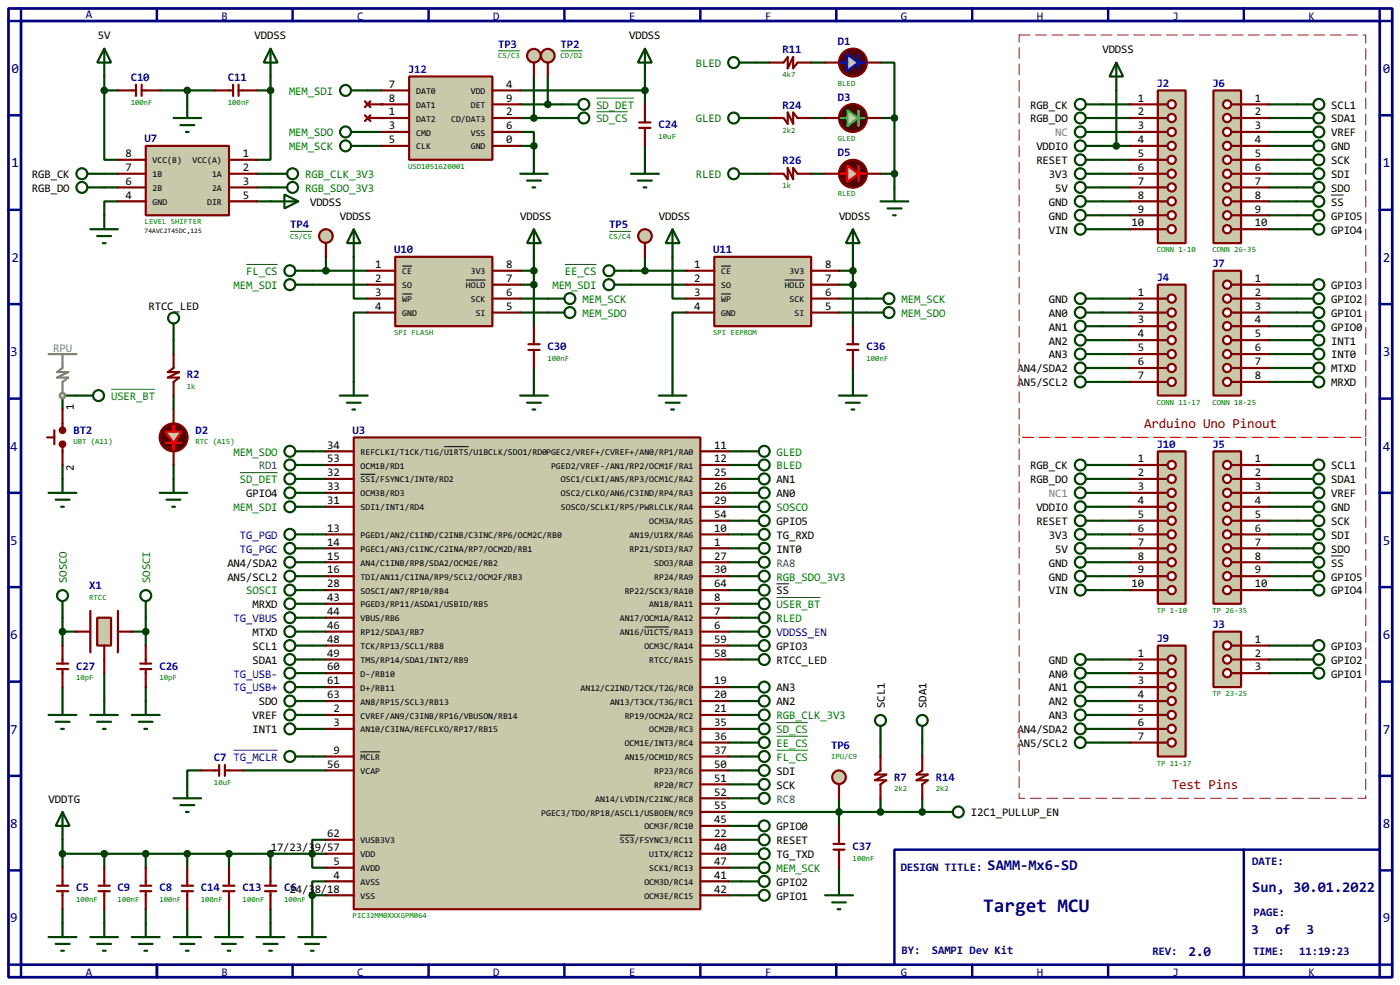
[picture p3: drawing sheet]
<svg xmlns="http://www.w3.org/2000/svg" width="256mm" height="180mm" viewBox="0 0 256 180" stroke-linecap="round" stroke-linejoin="round" font-family="sans-serif">
<defs><g id="words">
<text font-size="4.2" fill="#000080" x="180.1" y="167">Target MCU</text>
<g font-size="3.2" fill="#000080">
<text x="180.9" y="159.3">SAMM-Mx6-SD</text>
<text x="229.4" y="163.2">Sun, 30.01.2022</text>
</g>
<g font-size="3" fill="#000080">
<text x="2.1" y="13.4">0</text>
<text x="253.4" y="13.4">0</text>
<text x="2.1" y="30.7">1</text>
<text x="253.4" y="30.7">1</text>
<text x="2.1" y="47.9">2</text>
<text x="253.4" y="47.9">2</text>
<text x="1.9" y="65.2">3</text>
<text x="253.4" y="65.2">3</text>
<text x="1.9" y="82.5">4</text>
<text x="253.4" y="82.5">4</text>
<text x="1.9" y="99.8">5</text>
<text x="253.4" y="99.8">5</text>
<text x="1.9" y="117">6</text>
<text x="253.4" y="117">6</text>
<text x="1.9" y="134.3">7</text>
<text x="253.4" y="134.3">7</text>
<text x="1.9" y="151.6">8</text>
<text x="253.4" y="151.6">8</text>
<text x="1.9" y="168.8">9</text>
<text x="229.2" y="170.9">3</text>
<text x="233.7" y="170.9">of</text>
<text x="239.4" y="170.9">3</text>
<text x="253.4" y="168.8">9</text>
<text x="217.8" y="174.9">2.0</text>
</g>
<g font-size="3" fill="#800000">
<text x="209.6" y="78.4">Arduino Uno Pinout</text>
<text x="214.7" y="144.5">Test Pins</text>
</g>
<g font-size="2.5" fill="#000080">
<text x="15.7" y="3.4">A</text>
<text x="40.6" y="3.6">B</text>
<text x="65.5" y="3.6">C</text>
<text x="90.4" y="3.6">D</text>
<text x="115.3" y="3.6">E</text>
<text x="140.2" y="3.6">F</text>
<text x="165.1" y="3.6">G</text>
<text x="190" y="3.6">H</text>
<text x="214.8" y="3.6">J</text>
<text x="239.7" y="3.6">K</text>
<text x="165" y="159.4">DESIGN TITLE:</text>
<text x="229.4" y="158.3">DATE:</text>
<text x="229.7" y="167.7">PAGE:</text>
<text x="15.7" y="178.7">A</text>
<text x="40.6" y="178.7">B</text>
<text x="65.5" y="178.7">C</text>
<text x="90.4" y="178.7">D</text>
<text x="115.3" y="178.7">E</text>
<text x="140.2" y="178.7">F</text>
<text x="165.1" y="178.7">G</text>
<text x="165.2" y="174.6">BY:</text>
<text x="170.7" y="174.6">SAMPI Dev Kit</text>
<text x="190" y="178.7">H</text>
<text x="211.1" y="174.8">REV:</text>
<text x="214.8" y="178.7">J</text>
<text x="229.6" y="174.8">TIME:</text>
<text x="238" y="174.8">11:19:23</text>
<text x="239.7" y="178.7">K</text>
</g>
<g font-size="2.5">
<text x="18" y="7.2">5V</text>
<text x="46.7" y="7.2">VDDSS</text>
<text x="115.3" y="7.2">VDDSS</text>
<text x="202" y="9.7">VDDSS</text>
<text x="71.3" y="16.1">7</text>
<text x="92.8" y="16.1">4</text>
<text x="71.3" y="21.1">1</text>
<text x="71.3" y="23.6">3</text>
<text x="71.3" y="18.6">8</text>
<text x="92.8" y="18.6">9</text>
<text x="92.8" y="21.1">2</text>
<text x="92.8" y="23.6">6</text>
<text x="188.7" y="22.4">RGB_DO</text>
<text x="188.7" y="19.9">RGB_CK</text>
<text x="208.5" y="18.6">1</text>
<text x="208.5" y="21.1">2</text>
<text x="208.5" y="23.6">3</text>
<text x="229.9" y="18.6">1</text>
<text x="229.9" y="21.1">2</text>
<text x="229.9" y="23.6">3</text>
<text x="243.9" y="22.4">SDA1</text>
<text x="243.9" y="19.9">SCL1</text>
<text x="23" y="28.8">8</text>
<text x="44.5" y="28.8">1</text>
<text x="71.3" y="26.2">5</text>
<text x="92.8" y="26.2">0</text>
<text x="189.9" y="27.5">VDDIO</text>
<text x="208.5" y="26.2">4</text>
<text x="208.5" y="28.8">5</text>
<text x="229.9" y="26.2">4</text>
<text x="229.9" y="28.8">5</text>
<text x="243.9" y="25">VREF</text>
<text x="243.9" y="27.5">GND</text>
<text x="5.9" y="35.1">RGB_DO</text>
<text x="5.9" y="32.6">RGB_CK</text>
<text x="23" y="33.8">6</text>
<text x="23" y="31.3">7</text>
<text x="44.5" y="31.3">2</text>
<text x="44.5" y="33.8">3</text>
<text x="189.9" y="30">RESET</text>
<text x="192.2" y="32.6">3V3</text>
<text x="193.3" y="35.1">5V</text>
<text x="208.5" y="31.3">6</text>
<text x="208.5" y="33.8">7</text>
<text x="229.9" y="31.3">6</text>
<text x="229.9" y="33.8">7</text>
<text x="243.9" y="30">SCK</text>
<text x="243.9" y="32.6">SDI</text>
<text x="243.9" y="35.1">SDO</text>
<text x="23" y="36.3">4</text>
<text x="44.5" y="36.3">5</text>
<text x="56.8" y="37.7">VDDSS</text>
<text x="62.3" y="40.2">VDDSS</text>
<text x="95.3" y="40.2">VDDSS</text>
<text x="120.7" y="40.2">VDDSS</text>
<text x="153.7" y="40.2">VDDSS</text>
<text x="192.2" y="37.7">GND</text>
<text x="192.2" y="40.2">GND</text>
<text x="207.3" y="41.5">10</text>
<text x="208.5" y="36.3">8</text>
<text x="208.5" y="38.9">9</text>
<text x="229.9" y="36.3">8</text>
<text x="229.9" y="38.9">9</text>
<text x="229.9" y="41.5">10</text>
<text x="243.9" y="40.2">GPIO5</text>
<text x="243.9" y="37.7">SS</text>
<text x="192.2" y="42.7">VIN</text>
<text x="243.9" y="42.7">GPIO4</text>
<text x="68.8" y="49">1</text>
<text x="68.8" y="51.6">2</text>
<text x="92.8" y="49">8</text>
<text x="92.8" y="51.6">7</text>
<text x="127.2" y="49">1</text>
<text x="127.2" y="51.6">2</text>
<text x="151.2" y="49">8</text>
<text x="151.2" y="51.6">7</text>
<text x="229.9" y="51.6">1</text>
<text x="243.9" y="52.9">GPIO3</text>
<text x="27.2" y="56.7">RTCC_LED</text>
<text x="68.8" y="54.2">3</text>
<text x="68.8" y="56.7">4</text>
<text x="92.8" y="54.2">6</text>
<text x="92.8" y="56.7">5</text>
<text x="127.2" y="54.2">3</text>
<text x="127.2" y="56.7">4</text>
<text x="151.2" y="54.2">6</text>
<text x="151.2" y="56.7">5</text>
<text x="192.2" y="58">AN0</text>
<text x="192.2" y="55.4">GND</text>
<text x="208.5" y="54.2">1</text>
<text x="208.5" y="56.7">2</text>
<text x="208.5" y="59.2">3</text>
<text x="229.9" y="54.2">2</text>
<text x="229.9" y="56.7">3</text>
<text x="229.9" y="59.2">4</text>
<text x="243.9" y="55.4">GPIO2</text>
<text x="243.9" y="58">GPIO1</text>
<text x="192.2" y="60.5">AN1</text>
<text x="192.2" y="63.1">AN2</text>
<text x="192.2" y="65.6">AN3</text>
<text x="208.5" y="61.7">4</text>
<text x="208.5" y="64.3">5</text>
<text x="229.9" y="61.7">5</text>
<text x="229.9" y="64.3">6</text>
<text x="243.9" y="60.5">GPIO0</text>
<text x="243.9" y="63.1">INT1</text>
<text x="243.9" y="65.6">INT0</text>
<text x="186.4" y="68.1">AN4/SDA2</text>
<text x="186.4" y="70.7">AN5/SCL2</text>
<text x="208.5" y="66.9">6</text>
<text x="208.5" y="69.4">7</text>
<text x="229.9" y="66.9">7</text>
<text x="229.9" y="69.4">8</text>
<text x="243.9" y="68.1">MTXD</text>
<text x="243.9" y="70.7">MRXD</text>
<text x="13.5" y="75" transform="rotate(-90 13.5 75)">1</text>
<text x="60" y="82.1">34</text>
<text x="130.9" y="82.1">11</text>
<text x="13.5" y="86.3" transform="rotate(-90 13.5 86.3)">2</text>
<text x="60" y="87.1">32</text>
<text x="60" y="89.7">33</text>
<text x="60" y="84.6">53</text>
<text x="130.9" y="84.6">12</text>
<text x="130.9" y="87.1">25</text>
<text x="130.9" y="89.7">26</text>
<text x="142.3" y="88.5">AN1</text>
<text x="188.7" y="88.5">RGB_DO</text>
<text x="188.7" y="85.9">RGB_CK</text>
<text x="208.5" y="84.6">1</text>
<text x="208.5" y="87.1">2</text>
<text x="208.5" y="89.7">3</text>
<text x="229.9" y="84.6">1</text>
<text x="229.9" y="87.1">2</text>
<text x="229.9" y="89.7">3</text>
<text x="243.9" y="88.5">SDA1</text>
<text x="243.9" y="85.9">SCL1</text>
<text x="45.1" y="91">GPIO4</text>
<text x="60" y="92.3">31</text>
<text x="130.9" y="92.3">29</text>
<text x="130.9" y="94.8">54</text>
<text x="142.3" y="91">AN0</text>
<text x="189.9" y="93.6">VDDIO</text>
<text x="208.5" y="92.3">4</text>
<text x="208.5" y="94.8">5</text>
<text x="229.9" y="92.3">4</text>
<text x="229.9" y="94.8">5</text>
<text x="243.9" y="91">VREF</text>
<text x="243.9" y="93.6">GND</text>
<text x="60" y="97.3">13</text>
<text x="60" y="99.9">14</text>
<text x="130.9" y="99.9">1</text>
<text x="130.9" y="97.3">10</text>
<text x="142.3" y="101.2">INT0</text>
<text x="142.3" y="96.1">GPIO5</text>
<text x="142.3" y="98.6">TG_RXD</text>
<text x="189.9" y="96.1">RESET</text>
<text x="192.2" y="98.6">3V3</text>
<text x="193.3" y="101.2">5V</text>
<text x="208.5" y="97.3">6</text>
<text x="208.5" y="99.9">7</text>
<text x="229.9" y="97.3">6</text>
<text x="229.9" y="99.9">7</text>
<text x="243.9" y="96.1">SCK</text>
<text x="243.9" y="98.6">SDI</text>
<text x="243.9" y="101.2">SDO</text>
<text x="41.7" y="103.7">AN4/SDA2</text>
<text x="41.7" y="106.3">AN5/SCL2</text>
<text x="60" y="102.4">15</text>
<text x="60" y="105">16</text>
<text x="60" y="107.5">28</text>
<text x="130.9" y="102.4">27</text>
<text x="130.9" y="105">30</text>
<text x="130.9" y="107.5">64</text>
<text x="192.2" y="103.7">GND</text>
<text x="192.2" y="106.3">GND</text>
<text x="207.3" y="107.5">10</text>
<text x="208.5" y="102.4">8</text>
<text x="208.5" y="105">9</text>
<text x="229.9" y="102.4">8</text>
<text x="229.9" y="105">9</text>
<text x="229.9" y="107.5">10</text>
<text x="243.9" y="103.7">SS</text>
<text x="243.9" y="106.3">GPIO5</text>
<text x="46.3" y="111.3">MRXD</text>
<text x="60" y="110">43</text>
<text x="60" y="112.6">44</text>
<text x="130.9" y="112.6">7</text>
<text x="130.9" y="110">8</text>
<text x="142.3" y="108.8">SS</text>
<text x="192.2" y="108.8">VIN</text>
<text x="243.9" y="108.8">GPIO4</text>
<text x="46.3" y="116.4">MTXD</text>
<text x="46.3" y="119">SCL1</text>
<text x="60" y="115.1">46</text>
<text x="60" y="117.7">48</text>
<text x="130.9" y="115.1">6</text>
<text x="130.9" y="117.7">59</text>
<text x="142.3" y="119">GPIO3</text>
<text x="229.9" y="117.7">1</text>
<text x="243.9" y="119">GPIO3</text>
<text x="46.3" y="121.5">SDA1</text>
<text x="60" y="120.2">49</text>
<text x="60" y="122.7">60</text>
<text x="60" y="125.3">61</text>
<text x="130.9" y="125.3">19</text>
<text x="130.9" y="120.2">58</text>
<text x="142.3" y="121.5">RTCC_LED</text>
<text x="192.2" y="124">AN0</text>
<text x="192.2" y="121.5">GND</text>
<text x="208.5" y="120.2">1</text>
<text x="208.5" y="122.7">2</text>
<text x="208.5" y="125.3">3</text>
<text x="229.9" y="120.2">2</text>
<text x="229.9" y="122.7">3</text>
<text x="243.9" y="121.5">GPIO2</text>
<text x="243.9" y="124">GPIO1</text>
<text x="46.3" y="131.7">VREF</text>
<text x="47.4" y="129.1">SDO</text>
<text x="60" y="127.8">63</text>
<text x="61.1" y="130.4">2</text>
<text x="130.9" y="127.8">20</text>
<text x="130.9" y="130.4">21</text>
<text x="142.3" y="129.1">AN2</text>
<text x="142.3" y="126.6">AN3</text>
<text x="162.1" y="129.5" transform="rotate(-90 162.1 129.5)">SCL1</text>
<text x="169.8" y="129.6" transform="rotate(-90 169.8 129.6)">SDA1</text>
<text x="192.2" y="126.6">AN1</text>
<text x="192.2" y="129.1">AN2</text>
<text x="192.2" y="131.7">AN3</text>
<text x="208.5" y="127.8">4</text>
<text x="208.5" y="130.4">5</text>
<text x="46.3" y="134.2">INT1</text>
<text x="61.1" y="132.9">3</text>
<text x="61.1" y="138">9</text>
<text x="130.9" y="132.9">35</text>
<text x="130.9" y="135.4">36</text>
<text x="130.9" y="138">37</text>
<text x="186.4" y="134.2">AN4/SDA2</text>
<text x="186.4" y="136.7">AN5/SCL2</text>
<text x="208.5" y="132.9">6</text>
<text x="208.5" y="135.4">7</text>
<text x="60" y="140.5">56</text>
<text x="130.9" y="140.5">50</text>
<text x="130.9" y="143.1">51</text>
<text x="142.3" y="141.8">SDI</text>
<text x="8.9" y="146.9">VDDTG</text>
<text x="130.9" y="145.6">52</text>
<text x="130.9" y="148.1">55</text>
<text x="142.3" y="144.4">SCK</text>
<text x="177.9" y="149.4">I2C1_PULLUP_EN</text>
<text x="49.6" y="155.8">17/23/3</text>
<text x="57.7" y="155.8">9/57</text>
<text x="60" y="153.2">62</text>
<text x="130.9" y="153.2">22</text>
<text x="130.9" y="155.8">40</text>
<text x="130.9" y="150.7">45</text>
<text x="142.3" y="154.5">RESET</text>
<text x="142.3" y="152">GPIO0</text>
<text x="61.1" y="160.8">4</text>
<text x="61.1" y="158.3">5</text>
<text x="130.9" y="160.8">41</text>
<text x="130.9" y="158.3">47</text>
<text x="142.3" y="157.1">TG_TXD</text>
<text x="57.7" y="163.4">8/18</text>
<text x="130.9" y="163.4">42</text>
<text x="142.3" y="162.1">GPIO2</text>
<text x="142.3" y="164.7">GPIO1</text>
</g>
<g font-size="2.5" fill="#0000c0">
<text x="91.3" y="8.8">TP3</text>
<text x="102.7" y="8.8">TP2</text>
<text x="143.4" y="9.7">R11</text>
<text x="153.5" y="8.2">D1</text>
<text x="24" y="14.8">C10</text>
<text x="41.8" y="14.8">C11</text>
<text x="74.8" y="13.3">J12</text>
<text x="211.9" y="15.9">J2</text>
<text x="222.1" y="15.9">J6</text>
<text x="120.7" y="23.5">C24</text>
<text x="143.4" y="19.9">R24</text>
<text x="153.5" y="18.4">D3</text>
<text x="26.5" y="26">U7</text>
<text x="153.5" y="28.6">D5</text>
<text x="143.4" y="30">R26</text>
<text x="53.2" y="41.8">TP4</text>
<text x="111.6" y="41.8">TP5</text>
<text x="72.2" y="46.3">U10</text>
<text x="130.7" y="46.3">U11</text>
<text x="211.9" y="51.4">J4</text>
<text x="222.1" y="48.9">J7</text>
<text x="100.3" y="64.1">C30</text>
<text x="158.8" y="64.1">C36</text>
<text x="34.3" y="69.2">R2</text>
<text x="13.5" y="79.4">BT2</text>
<text x="35.8" y="79.4">D2</text>
<text x="64.6" y="79.4">U3</text>
<text x="211.9" y="81.9">J10</text>
<text x="222.1" y="81.9">J5</text>
<text x="44" y="101.2">TG_PGC</text>
<text x="44" y="98.6">TG_PGD</text>
<text x="16.4" y="107.8">X1</text>
<text x="42.8" y="113.9">TG_VBUS</text>
<text x="142.3" y="116.4">VDDSS_EN</text>
<text x="211.9" y="117.5">J9</text>
<text x="222.1" y="114.9">J3</text>
<text x="14" y="122.6">C27</text>
<text x="29.2" y="122.6">C26</text>
<text x="42.8" y="124">TG_USB-</text>
<text x="42.8" y="126.6">TG_USB+</text>
<text x="152.3" y="137">TP6</text>
<text x="39.2" y="139.3">C7 TG_MCLR</text>
<text x="163.8" y="142.9">R7</text>
<text x="171.5" y="142.9">R14</text>
<text x="156.2" y="155.6">C37</text>
<text x="14" y="163.2">C5</text>
<text x="21.6" y="163.2">C9</text>
<text x="29.2" y="163.2">C8</text>
<text x="36.8" y="163.2">C14</text>
<text x="44.5" y="163.2">C13</text>
<text x="52.1" y="163.2">C264/3</text>
</g>
<g font-size="2.5" fill="#008000">
<text x="53" y="17.3">MEM_SDI</text>
<text x="127.5" y="12.3">BLED</text>
<text x="109.3" y="22.4">SD_CS</text>
<text x="109.3" y="19.9">SD_DET</text>
<text x="127.5" y="22.4">GLED</text>
<text x="53" y="27.5">MEM_SCK</text>
<text x="53" y="25">MEM_SDO</text>
<text x="55.9" y="32.6">RGB_CLK_3V3</text>
<text x="55.9" y="35.1">RGB_SDO_3V3</text>
<text x="127.5" y="32.6">RLED</text>
<text x="42.8" y="52.9">MEM_SDI</text>
<text x="45.1" y="50.4">FL_CS</text>
<text x="101.2" y="52.9">MEM_SDI</text>
<text x="103.5" y="50.4">EE_CS</text>
<text x="106.7" y="55.4">MEM_SCK</text>
<text x="106.7" y="58">MEM_SDO</text>
<text x="165.2" y="55.4">MEM_SCK</text>
<text x="165.2" y="58">MEM_SDO</text>
<text x="20.4" y="73.2">USER_BT</text>
<text x="42.8" y="83.4">MEM_SDO</text>
<text x="142.3" y="83.4">GLED</text>
<text x="44" y="88.5">SD_DET</text>
<text x="142.3" y="85.9">BLED</text>
<text x="42.8" y="93.6">MEM_SDI</text>
<text x="142.3" y="93.6">SOSCO</text>
<text x="12.2" y="106.7" transform="rotate(-90 12.2 106.7)">SOSCO</text>
<text x="27.5" y="106.7" transform="rotate(-90 27.5 106.7)">SOSCI</text>
<text x="142.3" y="106.3">RGB_SDO_3V3</text>
<text x="45.1" y="108.8">SOSCI</text>
<text x="142.3" y="111.3">USER_BT</text>
<text x="142.3" y="113.9">RLED</text>
<text x="142.3" y="131.7">RGB_CLK_3V3</text>
<text x="142.3" y="134.2">SD_CS</text>
<text x="142.3" y="136.7">EE_CS</text>
<text x="142.3" y="139.3">FL_CS</text>
<text x="142.3" y="159.6">MEM_SCK</text>
</g>
<g font-size="2.5" fill="#808080">
<text x="193.3" y="25">NC</text>
<text x="9.8" y="64.4">RPU</text>
<text x="192.2" y="91">NC1</text>
</g>
<g font-size="2.5" fill="#008080">
<text x="47.4" y="85.9">RD1</text>
<text x="142.3" y="103.7">RA8</text>
<text x="142.3" y="146.9">RC8</text>
</g>
<g font-size="1.9">
<text x="76.3" y="17.2">DAT0</text>
<text x="86.3" y="17.2">VDD</text>
<text x="76.3" y="22.2">DAT2</text>
<text x="76.3" y="19.8">DAT1</text>
<text x="82.7" y="22.2">CD/DAT3</text>
<text x="86.3" y="19.8">DET</text>
<text x="28" y="29.9">VCC(B)</text>
<text x="35.3" y="29.9">VCC(A)</text>
<text x="76.3" y="24.8">CMD</text>
<text x="76.3" y="27.3">CLK</text>
<text x="86.3" y="27.3">GND</text>
<text x="86.3" y="24.8">VSS</text>
<text x="28" y="34.9">2B</text>
<text x="28" y="32.5">1B</text>
<text x="38.9" y="32.5">1A</text>
<text x="38.9" y="34.9">2A</text>
<text x="28" y="37.5">GND</text>
<text x="38" y="37.5">DIR</text>
<text x="73.7" y="50.2">CE</text>
<text x="73.7" y="52.8">SO</text>
<text x="85.4" y="52.8">HOLD</text>
<text x="86.3" y="50.2">3V3</text>
<text x="132.1" y="50.2">CE</text>
<text x="132.1" y="52.8">SO</text>
<text x="143.8" y="52.8">HOLD</text>
<text x="144.7" y="50.2">3V3</text>
<text x="73.7" y="55.3">WP</text>
<text x="73.7" y="57.9">GND</text>
<text x="86.3" y="55.3">SCK</text>
<text x="87.2" y="57.9">SI</text>
<text x="132.1" y="55.3">WP</text>
<text x="132.1" y="57.9">GND</text>
<text x="144.7" y="55.3">SCK</text>
<text x="145.6" y="57.9">SI</text>
<text x="66.1" y="83.3">REFCLKI/T1CK/T1G/U1RTS/U1BCLK/SDO1/RD0PGEC2/VREF+/CVREF+/AN0/RP1/RA0</text>
<text x="66.1" y="88.3">SS1/FSYNC1/INT0/RD2</text>
<text x="66.1" y="85.7">OCM1B/RD1</text>
<text x="101" y="85.7">PGED2/VREF-/AN1/RP2/OCM1F/RA1</text>
<text x="102.8" y="88.3">OSC1/CLKI/AN5/RP3/OCM1C/RA2</text>
<text x="66.1" y="93.4">SDI1/INT1/RD4</text>
<text x="66.1" y="90.8">OCM3B/RD3</text>
<text x="102.8" y="90.8">OSC2/CLKO/AN6/C3IND/RP4/RA3</text>
<text x="102.8" y="93.4">SOSCO/SCLKI/RP5/PWRLCLK/RA4</text>
<text x="119" y="96">OCM3A/RA5</text>
<text x="66.1" y="98.5">PGED1/AN2/C1IND/C2INB/C3INC/RP6/OCM2C/RB0</text>
<text x="66.1" y="101">PGEC1/AN3/C1INC/C2INA/RP7/OCM2D/RB1</text>
<text x="115.4" y="101">RP21/SDI3/RA7</text>
<text x="115.4" y="98.5">AN19/U1RX/RA6</text>
<text x="66.1" y="103.6">AN4/C1INB/RP8/SDA2/OCM2E/RB2</text>
<text x="66.1" y="106.1">TDI/AN11/C1INA/RP9/SCL2/OCM2F/RB3</text>
<text x="119.9" y="103.6">SDO3/RA8</text>
<text x="119.9" y="106.1">RP24/RA9</text>
<text x="66.1" y="108.7">SOSCI/AN7/RP10/RB4</text>
<text x="66.1" y="111.2">PGED3/RP11/ASDA1/USBID/RB5</text>
<text x="66.1" y="113.7">VBUS/RB6</text>
<text x="113.6" y="113.7">AN17/OCM1A/RA12</text>
<text x="114.5" y="108.7">RP22/SCK3/RA10</text>
<text x="119" y="111.2">AN18/RA11</text>
<text x="66.1" y="116.3">RP12/SDA3/RB7</text>
<text x="66.1" y="118.8">TCK/RP13/SCL1/RB8</text>
<text x="113.6" y="116.3">AN16/U1CTS/RA13</text>
<text x="118.1" y="118.8">OCM3C/RA14</text>
<text x="66.1" y="121.4">TMS/RP14/SDA1/INT2/RB9</text>
<text x="66.1" y="123.9">D-/RB10</text>
<text x="119" y="121.4">RTCC/RA15</text>
<text x="66.1" y="131.5">CVREF/AN9/C3INB/RP16/VBUSON/RB14</text>
<text x="66.1" y="126.4">D+/RB11</text>
<text x="66.1" y="129">AN8/RP15/SCL3/RB13</text>
<text x="106.4" y="126.4">AN12/C2IND/T2CK/T2G/RC0</text>
<text x="111.8" y="129">AN13/T3CK/T3G/RC1</text>
<text x="114.5" y="131.5">RP19/OCM2A/RC2</text>
<text x="66.1" y="134.1">AN10/C3INA/REFCLKO/RP17/RB15</text>
<text x="114.5" y="136.6">OCM1E/INT3/RC4</text>
<text x="119" y="134.1">OCM2B/RC3</text>
<text x="66.1" y="139.1">MCLR</text>
<text x="66.1" y="141.7">VCAP</text>
<text x="114.5" y="139.1">AN15/OCM1D/RC5</text>
<text x="119.9" y="141.7">RP23/RC6</text>
<text x="99.2" y="149.3">PGEC3/TDO/RP18/ASCL1/USBOEN/RC9</text>
<text x="109.1" y="146.8">AN14/LVDIN/C2INC/RC8</text>
<text x="119.9" y="144.2">RP20/RC7</text>
<text x="66.1" y="154.4">VUSB3V3</text>
<text x="113.6" y="154.4">SS3/FSYNC3/RC11</text>
<text x="118.1" y="151.8">OCM3F/RC10</text>
<text x="66.1" y="162">AVSS</text>
<text x="66.1" y="159.5">AVDD</text>
<text x="66.1" y="156.9">VDD</text>
<text x="118.1" y="162">OCM3D/RC14</text>
<text x="119" y="156.9">U1TX/RC12</text>
<text x="119" y="159.5">SCK1/RC13</text>
<text x="66.1" y="164.5">VSS</text>
<text x="118.1" y="164.5">OCM3E/RC15</text>
</g>
<g font-size="1.7" fill="#008000">
<text x="91.3" y="10.6">CS/C3</text>
<text x="102.7" y="10.6">CD/D2</text>
<text x="143.4" y="14.1">4k7</text>
<text x="153.5" y="15.7">BLED</text>
<text x="24" y="19.2">100nF</text>
<text x="41.8" y="19.2">100nF</text>
<text x="120.7" y="25.4">10uF</text>
<text x="143.4" y="24.3">2k2</text>
<text x="153.5" y="25.8">GLED</text>
<text x="74.8" y="30.9">USD1051620001</text>
<text x="143.4" y="34.5">1k</text>
<text x="153.5" y="36">RLED</text>
<text x="26.5" y="41.1">LEVEL SHIFTER</text>
<text x="53.2" y="43.7">CS/C5</text>
<text x="111.6" y="43.7">CS/C4</text>
<text x="211.9" y="46.2">CONN 1-10</text>
<text x="222.1" y="46.2">CONN 26-35</text>
<text x="72.2" y="61.4">SPI FLASH</text>
<text x="130.7" y="61.4">SPI EEPROM</text>
<text x="34.3" y="71.2">1k</text>
<text x="100.3" y="66.1">100nF</text>
<text x="158.8" y="66.1">100nF</text>
<text x="211.9" y="74.1">CONN 11-17</text>
<text x="222.1" y="74.1">CONN 18-25</text>
<text x="13.5" y="81.3">UBT (A11)</text>
<text x="35.8" y="81.3">RTC (A15)</text>
<text x="16.4" y="109.8">RTCC</text>
<text x="211.9" y="112.2">TP 1-10</text>
<text x="222.1" y="112.2">TP 26-35</text>
<text x="14" y="124.5">10pF</text>
<text x="29.2" y="124.5">10pF</text>
<text x="222.1" y="127.4">TP 23-25</text>
<text x="39.2" y="143.7">10uF</text>
<text x="152.3" y="139">IPU/C9</text>
<text x="211.9" y="140.1">TP 11-17</text>
<text x="163.8" y="144.8">2k2</text>
<text x="171.5" y="144.8">2k2</text>
<text x="156.2" y="157.5">100nF</text>
<text x="14" y="165.1">100nF</text>
<text x="21.6" y="165.1">100nF</text>
<text x="29.2" y="165.1">100nF</text>
<text x="36.8" y="165.1">100nF</text>
<text x="44.5" y="165.1">100nF</text>
<text x="52.1" y="165.1">100nF</text>
<text x="64.6" y="168.1">PIC32MM0XXXGPM064</text>
</g>
<text font-size="1.5" x="26.5" y="42.7">74AVC2T45DC,125</text>
</g></defs>
<path d="M1.6 1.6h253.5v177.3h-253.5zM3.9 3.9h248.9v172.7h-248.9z" fill="none" stroke="#000080" stroke-width=".5"/>
<path d="M3.9 1.6v2.3h-2.3M28.8 1.6v2.3" fill="none" stroke="#000080" stroke-width=".45"/>
<path d="M163.9 155.5h88.9v21.1h-88.9z" fill="#fff" stroke="#000080" stroke-width=".45"/>
<g fill="none" stroke="#000080" stroke-width=".45">
<path d="M53.6 1.6v2.3M78.5 1.6v2.3M103.4 1.6v2.3M128.3 1.6v2.3M153.2 1.6v2.3M178.1 1.6v2.3M203 1.6v2.3M227.9 1.6v2.3M252.8 1.6v2.3h2.3M1.6 21.1h2.3M1.6 38.4h2.3M252.8 21.1h2.3"/>
<path d="M252.8 38.4h2.3M1.6 55.7h2.3M252.8 55.7h2.3M1.6 73h2.3M252.8 73h2.3M1.6 90.2h2.3M252.8 90.2h2.3M1.6 107.5h2.3M252.8 107.5h2.3M1.6 124.8h2.3M252.8 124.8h2.3M1.6 142h2.3"/>
<path d="M1.6 159.3h2.3M227.9 155.5v23.4M252.8 142h2.3M252.8 159.3h2.3M1.6 176.6h2.3v2.3M28.8 176.6v2.3M53.6 176.6v2.3M78.5 176.6v2.3M103.4 176.6v2.3M128.3 176.6v2.3M153.2 176.6v2.3M178.1 176.6v2.3"/>
<path d="M203 176.6v2.3M255.1 176.6h-2.3v2.3"/>
</g>
<g fill="none" stroke="#004000" stroke-width=".4">
<path d="M29.3 16.6h10.1M34.3 16.6v2.5M138.5 11.5h2.5M148.6 11.5h2.6M97.8 26.7v2.6M118.2 26.7v2.6M138.5 31.8h2.5M138.5 21.6h2.5M148.6 31.8h2.6M148.6 21.6h2.6M14 72.4h-2.5v2.6M11.5 85.1v2.6"/>
<path d="M11.5 113.1v5.1M11.5 115.6h2.5M24.2 115.6h2.5M26.7 113.1v5.1M11.5 125.8v2.5M19.1 123.2v5.1M26.7 125.8v2.5M11.5 153.7v5.1M11.5 156.3h45.7M19.1 156.3v2.5M26.7 156.3v2.5M34.3 156.3v2.5"/>
<path d="M36.9 141h-2.6v2.6M42 156.3v2.5M49.6 156.3v2.5M11.5 166.4v2.6M19.1 166.4v2.6M26.7 166.4v2.6M34.3 166.4v2.6M42 166.4v2.6M49.6 166.4v2.6M57.2 163.9v5.1"/>
</g>
<circle cx="69.9" cy="21.6" r=".2" fill="#004000"/>
<path d="M67.4 16.6h2.5M67.4 24.2h2.5M67.4 26.7h2.5M95.3 24.2h2.5v2.5h-2.5" fill="none" stroke="#004000" stroke-width=".4"/>
<circle cx="69.9" cy="19.1" r=".2" fill="#004000"/>
<g fill="none" stroke="#004000" stroke-width=".4">
<path d="M19.1 16.6v12.7h2.5M19.1 16.6h2.5M19.1 14v2.6M47 16.6h2.6M49.6 16.6v12.7h-2.6M49.6 14v2.6M95.3 16.6h22.9M95.3 19.1h7.6M97.8 14v7.6M100.4 14v5.1M118.2 14v5.1M161.3 11.5h2.6v10.1"/>
<path d="M202 19.1h5.1M204.5 16.6v10.1M232.5 19.1h5M19.1 31.8h2.5M19.1 34.3h2.5M21.6 36.9h-2.5v2.5M47 31.8h2.6M47 34.3h2.6M47 36.9h2.6M95.3 21.6h7.6M161.3 21.6h2.6M161.3 31.8h2.6"/>
<path d="M163.9 21.6v12.7M202 21.6h5.1M202 31.8h5.1M202 34.3h5.1M202 24.2h5.1M202 26.7h5.1M202 29.3h5.1M202 36.9h5.1M202 39.4h5.1M232.5 21.6h5M232.5 31.8h5M232.5 34.3h5"/>
<path d="M232.5 24.2h5M232.5 26.7h5M232.5 29.3h5M232.5 36.9h5M232.5 39.4h5M57.2 52.1h10.2M57.2 49.6h10.2M59.7 47v2.6M64.8 47v7.7h2.6M67.4 57.2h-2.6v12.7M95.3 52.1h2.5M95.3 54.7h5.1"/>
<path d="M95.3 57.2h5.1M95.3 49.6h2.5M97.8 47v12.7M115.6 52.1h10.2M115.6 49.6h10.2M118.2 47v2.6M123.2 47v7.7h2.6M125.8 57.2h-2.6v12.7M153.7 52.1h2.6M153.7 54.7h5.1M153.7 57.2h5.1M153.7 49.6h2.6"/>
<path d="M156.3 47v12.7M202 54.7h5.1M202 57.2h5.1M202 59.7h5.1M202 42h5.1M232.5 52.1h5M232.5 54.7h5M232.5 57.2h5M232.5 59.7h5M232.5 42h5M31.8 62.3v2.5M31.8 72.4v2.6"/>
<path d="M97.8 67.4v2.5M156.3 67.4v2.5M202 62.3h5.1M202 64.8h5.1M202 67.4h5.1M202 69.9h5.1M232.5 62.3h5M232.5 64.8h5M232.5 67.4h5M232.5 69.9h5M8.9 90.2h5.1M10.2 91.5h2.6"/>
<path d="M11.2 92.8h.5M11.5 87.7v2.5M31.8 85.1v2.6M57.2 85.1h2.5M57.2 87.7h2.5M57.2 90.2h2.5M57.2 92.8h2.5M57.2 97.8h2.5M57.2 82.6h2.5M133.4 85.1h2.5M133.4 87.7h2.5M133.4 90.2h2.5"/>
<path d="M133.4 92.8h2.5M133.4 95.3h2.5M133.4 97.8h2.5M133.4 82.6h2.5M202 85.1h5.1M202 87.7h5.1M202 90.2h5.1M202 92.8h5.1M202 95.3h5.1M202 97.8h5.1M232.5 85.1h5M232.5 87.7h5"/>
<path d="M232.5 90.2h5M232.5 92.8h5M232.5 95.3h5M232.5 97.8h5M54.2 102.9h5.5M54.2 105.5h5.5M54.2 115.6h5.5M54.2 110.5h5.5M57.2 100.4h2.5M57.2 108h2.5M57.2 118.2h2.5M57.2 113.1h2.5"/>
<path d="M133.4 100.4h5.6M133.4 102.9h2.5M133.4 105.5h2.5M133.4 108h2.5M133.4 118.2h2.5M133.4 115.6h2.5M133.4 113.1h2.5M133.4 110.5h2.5M202 100.4h5.1M202 102.9h5.1M202 105.5h5.1M202 108h5.1"/>
<path d="M232.5 100.4h5M232.5 102.9h5M232.5 105.5h5M232.5 108h5M232.5 118.2h5M54.2 133.4h5.5M57.2 120.7h2.5M57.2 123.2h2.5M57.2 125.8h2.5M57.2 128.3h2.5M57.2 130.9h2.5M57.2 138.5h2.5"/>
<path d="M133.4 120.7h2.5M133.4 125.8h5.6M133.4 128.3h5.6M133.4 130.9h2.5M133.4 133.4h2.5M133.4 135.9h2.5M133.4 138.5h2.5M161.3 135.9v2.6M169 135.9v2.6M202 120.7h5.1M202 123.2h5.1M202 125.8h5.1"/>
<path d="M202 128.3h5.1M202 130.9h5.1M202 133.4h5.1M202 135.9h5.1M232.5 120.7h5M232.5 123.2h5M11.5 148.6l1.3 2.6h-2.6zM11.5 148.6v5.1M44.5 141h15.2M57.2 156.3v2.5h2.5M57.2 156.3h2.5M59.7 153.7h-2.5v2.6"/>
<path d="M133.4 156.3h2.5M133.4 153.7h2.5M133.4 151.2h2.5M133.4 158.8h2.5M133.4 141h2.5M133.4 143.6h2.5M133.4 146.1h2.5M133.4 148.6h38.1M153.7 146.1v5.1M153.7 158.8v2.5M161.3 146.1v2.5M169 146.1v2.5"/>
<path d="M31.8 171.5h5.1M33.1 172.8h2.5M34.1 174h.5M34.3 169v2.5M39.4 171.5h5.1M40.7 172.8h2.5M41.7 174h.5M42 169v2.5M59.7 161.3h-2.5v2.6h2.5M133.4 163.9h2.5M133.4 161.3h2.5"/>
<circle cx="53.1" cy="110.5" r="1"/>
<circle cx="53.1" cy="115.6" r="1"/>
<circle cx="53.1" cy="102.9" r="1"/>
<circle cx="53.1" cy="105.5" r="1"/>
<circle cx="140" cy="100.4" r="1"/>
<circle cx="53.1" cy="133.4" r="1"/>
<circle cx="140" cy="125.8" r="1"/>
<circle cx="140" cy="128.3" r="1"/>
</g>
<path d="M141 11.5h2.6l.7-1v2l1-2v2l.8-1h2.5M10 78.8v2.5M11.5 75v3.8M8.7 80.1h1.3M11.5 81.3v3.8M42 158.8v3.3M40.9 162.1h2.1M40.9 163.1h2.1M42 163.1v3.3" fill="none" stroke="#800000" stroke-width=".4"/>
<g fill="#800000" stroke="#800000" stroke-width=".4">
<circle cx="11.4" cy="78.8" r=".5"/>
<circle cx="11.4" cy="81.3" r=".5"/>
</g>
<circle cx="156.2" cy="11.5" r="2.55" fill="#400000" stroke="#800000" stroke-width=".4"/>
<path d="M155.2 10l2.1 1.5v-1.5v3v-1.5h1.3h-1.3l-2.1 1.5v-1.5h-1.2h1.2z" fill-rule="evenodd" fill="#c8c8aa" stroke="#00f" stroke-width=".4"/>
<path d="M151.2 11.5h2.5M158.8 11.5h2.5M34.3 158.8v3.3M33.3 162.1h2.1M33.3 163.1h2.1M34.3 163.1v3.3" fill="none" stroke="#800000" stroke-width=".4"/>
<g fill="none" stroke="#004000" stroke-width=".4">
<path d="M135.4 11.5h3.1M14 72.4h3.1M135.9 87.7h3.1M135.9 90.2h3.1M54.2 118.2h3M135.9 110.5h3.1M135.9 108h3.1M135.9 105.5h3.1M54.2 120.7h3M54.2 128.3h3M135.9 130.9h3.1M135.9 143.6h3.1"/>
<path d="M135.9 141h3.1M135.9 153.7h3.1M54.7 171.5h5M55.9 172.8h2.6M57 174h.5M57.2 169v2.5"/>
<circle cx="134.4" cy="11.5" r="1"/>
<circle cx="18" cy="72.4" r="1"/>
<circle cx="140" cy="87.7" r="1"/>
<circle cx="140" cy="90.2" r="1"/>
<circle cx="53.1" cy="118.2" r="1"/>
<circle cx="140" cy="105.5" r="1"/>
<circle cx="140" cy="108" r="1"/>
<circle cx="140" cy="110.5" r="1"/>
<circle cx="53.1" cy="128.3" r="1"/>
<circle cx="53.1" cy="120.7" r="1"/>
<circle cx="140" cy="130.9" r="1"/>
<circle cx="140" cy="143.6" r="1"/>
<circle cx="140" cy="141" r="1"/>
<circle cx="140" cy="153.7" r="1"/>
</g>
<path d="M20.4 71.3h8M142.3 109.4h8" fill="none" stroke="#008000" stroke-width=".18"/>
<path d="M142.3 106.9h2.3" fill="none" stroke="#000" stroke-width=".18"/>
<path d="M8.9 64.8h5.1M11.5 64.8v2.6l-1 .7h2l-2 1h2l-1 .8v2.5" fill="none" stroke="#808080" stroke-width=".4"/>
<circle cx="11.4" cy="72.4" r=".5" fill="#c8c8aa" stroke="#808080" stroke-width=".4"/>
<g fill="none" stroke="#004000" stroke-width=".4">
<path d="M135.4 31.8h3.1M161.3 36.9h5.1M162.6 38.2h2.6M163.6 39.4h.5M163.9 34.3v2.6M54.2 90.2h3M135.9 95.3h3.1M135.9 118.2h3.1M31.8 146.1h5.1M33.1 147.4h2.5M34.1 148.6h.5M34.3 143.6v2.5"/>
<path d="M135.9 151.2h3.1M16.6 171.5h5M17.8 172.8h2.6M18.9 174h.5M19.1 169v2.5M24.2 171.5h5.1M25.5 172.8h2.5M26.5 174h.5M26.7 169v2.5M47 171.5h5.1M48.3 172.8h2.6M49.3 174h.5"/>
<path d="M49.6 169v2.5M135.9 161.3h3.1M135.9 163.9h3.1"/>
<circle cx="134.4" cy="31.8" r="1"/>
<circle cx="53.1" cy="90.2" r="1"/>
<circle cx="140" cy="95.3" r="1"/>
<circle cx="140" cy="118.2" r="1"/>
<circle cx="140" cy="151.2" r="1"/>
<circle cx="140" cy="163.9" r="1"/>
<circle cx="140" cy="161.3" r="1"/>
</g>
<g fill="#004000" stroke="#004000" stroke-width=".4">
<circle cx="34.3" cy="156.3" r=".5"/>
<circle cx="26.7" cy="156.3" r=".5"/>
</g>
<g fill="none" stroke="#800000" stroke-width=".4">
<path d="M141 31.8h2.6l.7 1v-2l1 2v-2l.8 1h2.5M19.1 158.8v3.3M26.7 158.8v3.3M36.9 141h3.3M40.2 140v2M41.2 140v2M41.2 141h3.3M49.6 158.8v3.3M18.1 162.1h2M18.1 163.1h2M19.1 163.1v3.3M25.7 162.1h2"/>
<path d="M25.7 163.1h2M26.7 163.1v3.3M48.6 162.1h2M48.6 163.1h2M49.6 163.1v3.3"/>
</g>
<circle cx="156.2" cy="21.6" r="2.55" fill="#400000" stroke="#800000" stroke-width=".4"/>
<path d="M155.2 20.1l2.1 1.5v-1.5v3.1v-1.6h1.3h-1.3l-2.1 1.6v-1.6h-1.2h1.2z" fill-rule="evenodd" fill="#c8c8aa" stroke="#00c000" stroke-width=".4"/>
<path d="M141 21.6h2.6l.7 1.1v-2.1l1 2.1v-2.1l.8 1h2.5M151.2 21.6h2.5M158.8 21.6h2.5" fill="none" stroke="#800000" stroke-width=".4"/>
<g fill="none" stroke="#004000" stroke-width=".4">
<path d="M135.4 21.6h3.1"/>
<circle cx="134.4" cy="21.6" r="1"/>
</g>
<circle cx="156.2" cy="31.8" r="2.55" fill="#400000" stroke="#800000" stroke-width=".4"/>
<path d="M155.2 30.3l2.1 1.5v-1.5v3v-1.5h1.3h-1.3l-2.1 1.5v-1.5h-1.2h1.2z" fill-rule="evenodd" fill="#c8c8aa" stroke="#f00" stroke-width=".4"/>
<path d="M151.2 31.8h2.5M158.8 31.8h2.5M16.6 111.8v7.6M21.6 111.8v7.6M11.5 158.8v3.3M10.5 162.1h2M10.5 163.1h2M11.5 163.1v3.3" fill="none" stroke="#800000" stroke-width=".4"/>
<g fill="none" stroke="#004000" stroke-width=".4">
<path d="M54.2 97.8h3M135.9 85.1h3.1M135.9 82.6h3.1M135.9 97.8h3.1M54.2 100.4h3M54.2 113.1h3M54.2 138.5h3M54.2 123.2h3M54.2 125.8h3M135.9 156.3h3.1M8.9 171.5h5.1M10.2 172.8h2.6"/>
<path d="M11.2 174h.5M11.5 169v2.5"/>
<circle cx="53.1" cy="97.8" r="1"/>
<circle cx="140" cy="82.6" r="1"/>
<circle cx="140" cy="85.1" r="1"/>
<circle cx="140" cy="97.8" r="1"/>
<circle cx="53.1" cy="100.4" r="1"/>
<circle cx="53.1" cy="113.1" r="1"/>
<circle cx="53.1" cy="138.5" r="1"/>
<circle cx="53.1" cy="123.2" r="1"/>
<circle cx="53.1" cy="125.8" r="1"/>
<circle cx="140" cy="156.3" r="1"/>
</g>
<path d="M42.8 137.3h8.1" fill="none" stroke="#0000c0" stroke-width=".18"/>
<g fill="#004000" stroke="#004000" stroke-width=".4">
<circle cx="41.9" cy="156.3" r=".5"/>
<circle cx="49.5" cy="156.3" r=".5"/>
<circle cx="57.2" cy="156.3" r=".5"/>
<circle cx="57.2" cy="163.9" r=".5"/>
<circle cx="19.1" cy="156.3" r=".5"/>
<circle cx="11.4" cy="156.3" r=".5"/>
</g>
<path d="M17.8 113.1h2.6v5.1h-2.6z" fill="#c8c8aa" stroke="#800000" stroke-width=".4"/>
<path d="M11.5 118.2v3.3M14 115.6h2.6M19.1 118.2v5M21.6 115.6h2.6M26.7 118.2v3.3M10.5 122.5h2M10.5 121.5h2M11.5 122.5v3.3M25.7 122.5h2M25.7 121.5h2M26.7 122.5v3.3" fill="none" stroke="#800000" stroke-width=".4"/>
<g fill="none" stroke="#004000" stroke-width=".4">
<path d="M64.3 16.6h3.1M64.3 26.7h3.1M64.3 24.2h3.1M102.9 21.6h3.1M54.2 92.8h3M54.2 82.6h3M54.2 87.7h3M135.9 92.8h3.1M11.5 110v3.1M26.7 110v3.1M54.2 108h3M135.9 113.1h3.1"/>
<path d="M135.9 115.6h3.1M8.9 130.9h5.1M10.2 132.1h2.6M11.2 133.4h.5M11.5 128.3v2.6M16.6 130.9h5M17.8 132.1h2.6M18.9 133.4h.5M19.1 128.3v2.6M24.2 130.9h5.1M25.5 132.1h2.5M26.5 133.4h.5"/>
<path d="M26.7 128.3v2.6M54.2 130.9h3M135.9 133.4h3.1M135.9 158.8h3.1"/>
<circle cx="63.3" cy="16.6" r="1"/>
<circle cx="63.3" cy="26.7" r="1"/>
<circle cx="63.3" cy="24.2" r="1"/>
<circle cx="106.9" cy="21.6" r="1"/>
<circle cx="53.1" cy="87.7" r="1"/>
<circle cx="53.1" cy="82.6" r="1"/>
<circle cx="53.1" cy="92.8" r="1"/>
<circle cx="140" cy="92.8" r="1"/>
<circle cx="11.4" cy="109" r="1"/>
<circle cx="26.7" cy="109" r="1"/>
<circle cx="53.1" cy="108" r="1"/>
<circle cx="140" cy="115.6" r="1"/>
<circle cx="140" cy="113.1" r="1"/>
<circle cx="53.1" cy="130.9" r="1"/>
<circle cx="140" cy="133.4" r="1"/>
<circle cx="140" cy="158.8" r="1"/>
</g>
<g fill="#004000" stroke="#004000" stroke-width=".4">
<circle cx="26.7" cy="115.6" r=".5"/>
<circle cx="11.4" cy="115.6" r=".5"/>
</g>
<path d="M109.3 20.5h5.7M44 86.5h6.9M142.3 132.3h5.7" fill="none" stroke="#008000" stroke-width=".18"/>
<circle cx="97.8" cy="10.2" r="1.25" fill="#c8c8aa" stroke="#800000" stroke-width=".4"/>
<g fill="none" stroke="#800000" stroke-width=".4">
<path d="M21.6 16.6h3.3M24.9 15.5v2.1M26 15.5v2.1M26 16.6h3.3M39.4 16.6h3.3M42.7 15.5v2.1M43.7 16.6h3.3M43.7 15.5v2.1M66.9 18.6l1 1M67.4 19.1h2.5M67.9 18.6l-1 1M97.8 11.5v2.5"/>
<path d="M118.2 19.1v3.3M66.9 21.1l1 1.1M67.4 21.6h2.5M67.9 21.1l-1 1.1M117.1 22.4h2.1M117.1 23.4h2.1M118.2 23.4v3.3"/>
</g>
<path d="M91.3 9.3h4" fill="none" stroke="#008000" stroke-width=".18"/>
<g fill="none" stroke="#004000" stroke-width=".4">
<path d="M19.1 8.9l1.3 2.6h-2.6zM19.1 8.9v5.1M34.3 19.1v2.5M49.6 8.9l1.3 2.6h-2.6zM49.6 8.9v5.1M16.1 34.3h3M16.1 31.8h3M31.8 21.6h5.1M33.1 22.9h2.5M34.1 24.2h.5M49.6 34.3h3M49.6 31.8h3"/>
<path d="M95.3 31.8h5.1M96.6 33.1h2.5M97.6 34.3h.5M97.8 29.3v2.5M115.6 31.8h5.1M116.9 33.1h2.5M117.9 34.3h.5M118.2 29.3v2.5"/>
<circle cx="15" cy="31.8" r="1"/>
<circle cx="15" cy="34.3" r="1"/>
<circle cx="53.6" cy="34.3" r="1"/>
<circle cx="53.6" cy="31.8" r="1"/>
</g>
<g fill="#004000" stroke="#004000" stroke-width=".4">
<circle cx="34.3" cy="16.6" r=".5"/>
<circle cx="97.8" cy="26.7" r=".5"/>
</g>
<path d="M75 14h15.2v15.3h-15.2z" fill-rule="evenodd" fill="#c8c8aa" stroke="#800000" stroke-width=".4"/>
<path d="M69.9 16.6h5.1M69.9 19.1h5.1M90.2 16.6h5.1M90.2 19.1h5.1M69.9 21.6h5.1M69.9 24.2h5.1M69.9 26.7h5.1M90.2 21.6h5.1M90.2 24.2h5.1M90.2 26.7h5.1" fill="none" stroke="#800000" stroke-width=".4"/>
<g fill="none" stroke="#004000" stroke-width=".4">
<path d="M102.9 19.1h3.1M118.2 8.9l1.2 2.6h-2.5zM118.2 8.9v5.1"/>
<circle cx="106.9" cy="19.1" r="1"/>
</g>
<circle cx="118.1" cy="16.6" r=".5" fill="#004000" stroke="#004000" stroke-width=".4"/>
<path d="M109.3 18h6.9" fill="none" stroke="#008000" stroke-width=".18"/>
<circle cx="100.3" cy="10.2" r="1.25" fill="#c8c8aa" stroke="#800000" stroke-width=".4"/>
<path d="M100.4 11.5v2.5" fill="none" stroke="#800000" stroke-width=".4"/>
<path d="M102.7 9.3h4" fill="none" stroke="#008000" stroke-width=".18"/>
<g fill="#004000" stroke="#004000" stroke-width=".4">
<circle cx="100.3" cy="19.1" r=".5"/>
<circle cx="97.8" cy="21.6" r=".5"/>
</g>
<path d="M26.7 26.7h15.3v12.7h-15.3z" fill-rule="evenodd" fill="#c8c8aa" stroke="#800000" stroke-width=".4"/>
<path d="M21.6 29.3h5.1M21.6 31.8h5.1M21.6 34.3h5.1M21.6 36.9h5.1M42 29.3h5M42 31.8h5M42 34.3h5M42 36.9h5" fill="none" stroke="#800000" stroke-width=".4"/>
<g fill="none" stroke="#004000" stroke-width=".4">
<path d="M237.5 19.1h3.1M19.1 39.4v2.6M198.9 39.4h3.1M198.9 29.3h3.1M198.9 31.8h3.1M198.9 34.3h3.1M198.9 36.9h3.1M237.5 39.4h3.1M237.5 29.3h3.1M237.5 31.8h3.1M237.5 34.3h3.1M237.5 36.9h3.1"/>
<path d="M237.5 21.6h3.1M237.5 24.2h3.1M237.5 26.7h3.1M16.6 42h5M17.8 43.2h2.6M18.9 44.5h.5M198.9 42h3.1M237.5 42h3.1M237.5 54.7h3.1M237.5 52.1h3.1M237.5 57.2h3.1M237.5 59.7h3.1"/>
<path d="M237.5 62.3h3.1M237.5 64.8h3.1M237.5 67.4h3.1M237.5 69.9h3.1"/>
<circle cx="241.6" cy="19.1" r="1"/>
<circle cx="197.9" cy="34.3" r="1"/>
<circle cx="197.9" cy="36.9" r="1"/>
<circle cx="197.9" cy="29.3" r="1"/>
<circle cx="197.9" cy="39.4" r="1"/>
<circle cx="197.9" cy="31.8" r="1"/>
<circle cx="241.6" cy="31.8" r="1"/>
<circle cx="241.6" cy="34.3" r="1"/>
<circle cx="241.6" cy="39.4" r="1"/>
<circle cx="241.6" cy="36.9" r="1"/>
<circle cx="241.6" cy="29.3" r="1"/>
<circle cx="241.6" cy="26.7" r="1"/>
<circle cx="241.6" cy="24.2" r="1"/>
<circle cx="241.6" cy="21.6" r="1"/>
<circle cx="197.9" cy="42" r="1"/>
<circle cx="241.6" cy="42" r="1"/>
<circle cx="241.6" cy="57.2" r="1"/>
<circle cx="241.6" cy="52.1" r="1"/>
<circle cx="241.6" cy="54.7" r="1"/>
<circle cx="241.6" cy="59.7" r="1"/>
<circle cx="241.6" cy="67.4" r="1"/>
<circle cx="241.6" cy="62.3" r="1"/>
<circle cx="241.6" cy="64.8" r="1"/>
<circle cx="241.6" cy="69.9" r="1"/>
</g>
<g fill="#004000" stroke="#004000" stroke-width=".4">
<circle cx="163.8" cy="31.8" r=".5"/>
<circle cx="163.8" cy="21.6" r=".5"/>
</g>
<path d="M243.9 35.7h2.3" fill="none" stroke="#000" stroke-width=".18"/>
<path d="M222.3 49.6h5.1v22.8h-5.1z" fill="#c8c8aa" stroke="#800000" stroke-width=".4"/>
<path d="M225.6 52.1h1.8" fill="none" stroke="#800000" stroke-width=".4"/>
<circle cx="224.8" cy="52.1" r=".75" fill="#feffff" stroke="#800000" stroke-width=".4"/>
<path d="M225.6 54.7h1.8" fill="none" stroke="#800000" stroke-width=".4"/>
<circle cx="224.8" cy="54.7" r=".75" fill="#feffff" stroke="#800000" stroke-width=".4"/>
<path d="M225.6 57.2h1.8" fill="none" stroke="#800000" stroke-width=".4"/>
<circle cx="224.8" cy="57.2" r=".75" fill="#feffff" stroke="#800000" stroke-width=".4"/>
<path d="M225.6 59.7h1.8" fill="none" stroke="#800000" stroke-width=".4"/>
<circle cx="224.8" cy="59.7" r=".75" fill="#feffff" stroke="#800000" stroke-width=".4"/>
<path d="M225.6 62.3h1.8" fill="none" stroke="#800000" stroke-width=".4"/>
<circle cx="224.8" cy="62.3" r=".75" fill="#feffff" stroke="#800000" stroke-width=".4"/>
<path d="M225.6 64.8h1.8" fill="none" stroke="#800000" stroke-width=".4"/>
<circle cx="224.8" cy="64.8" r=".75" fill="#feffff" stroke="#800000" stroke-width=".4"/>
<path d="M225.6 67.4h1.8" fill="none" stroke="#800000" stroke-width=".4"/>
<circle cx="224.8" cy="67.4" r=".75" fill="#feffff" stroke="#800000" stroke-width=".4"/>
<path d="M225.6 69.9h1.8" fill="none" stroke="#800000" stroke-width=".4"/>
<circle cx="224.8" cy="69.9" r=".75" fill="#feffff" stroke="#800000" stroke-width=".4"/>
<path d="M227.4 52.1h5.1M227.4 54.7h5.1M227.4 57.2h5.1M227.4 59.7h5.1M227.4 62.3h5.1M227.4 64.8h5.1M227.4 67.4h5.1M227.4 69.9h5.1" fill="none" stroke="#800000" stroke-width=".4"/>
<path d="M222.3 16.6h5.1v27.9h-5.1z" fill="#c8c8aa" stroke="#800000" stroke-width=".4"/>
<path d="M225.6 19.1h1.8" fill="none" stroke="#800000" stroke-width=".4"/>
<circle cx="224.8" cy="19.1" r=".75" fill="#feffff" stroke="#800000" stroke-width=".4"/>
<path d="M225.6 21.6h1.8" fill="none" stroke="#800000" stroke-width=".4"/>
<circle cx="224.8" cy="21.6" r=".75" fill="#feffff" stroke="#800000" stroke-width=".4"/>
<path d="M225.6 24.2h1.8" fill="none" stroke="#800000" stroke-width=".4"/>
<circle cx="224.8" cy="24.2" r=".75" fill="#feffff" stroke="#800000" stroke-width=".4"/>
<path d="M225.6 26.7h1.8" fill="none" stroke="#800000" stroke-width=".4"/>
<circle cx="224.8" cy="26.7" r=".75" fill="#feffff" stroke="#800000" stroke-width=".4"/>
<path d="M225.6 29.3h1.8" fill="none" stroke="#800000" stroke-width=".4"/>
<circle cx="224.8" cy="29.3" r=".75" fill="#feffff" stroke="#800000" stroke-width=".4"/>
<path d="M225.6 31.8h1.8" fill="none" stroke="#800000" stroke-width=".4"/>
<circle cx="224.8" cy="31.8" r=".75" fill="#feffff" stroke="#800000" stroke-width=".4"/>
<path d="M225.6 34.3h1.8" fill="none" stroke="#800000" stroke-width=".4"/>
<circle cx="224.8" cy="34.3" r=".75" fill="#feffff" stroke="#800000" stroke-width=".4"/>
<path d="M225.6 36.9h1.8" fill="none" stroke="#800000" stroke-width=".4"/>
<circle cx="224.8" cy="36.9" r=".75" fill="#feffff" stroke="#800000" stroke-width=".4"/>
<path d="M225.6 39.4h1.8" fill="none" stroke="#800000" stroke-width=".4"/>
<circle cx="224.8" cy="39.4" r=".75" fill="#feffff" stroke="#800000" stroke-width=".4"/>
<path d="M225.6 42h1.8" fill="none" stroke="#800000" stroke-width=".4"/>
<circle cx="224.8" cy="42" r=".75" fill="#feffff" stroke="#800000" stroke-width=".4"/>
<path d="M227.4 19.1h5.1M227.4 21.6h5.1M227.4 24.2h5.1M227.4 26.7h5.1M227.4 29.3h5.1M227.4 31.8h5.1M227.4 34.3h5.1M227.4 36.9h5.1M227.4 39.4h5.1M227.4 42h5.1" fill="none" stroke="#800000" stroke-width=".4"/>
<g fill="none" stroke="#004000" stroke-width=".4">
<path d="M198.9 19.1h3.1M198.9 24.2h3.1M198.9 21.6h3.1M198.9 26.7h3.1M198.9 57.2h3.1M198.9 59.7h3.1M198.9 54.7h3.1M198.9 62.3h3.1M198.9 64.8h3.1M198.9 67.4h3.1M198.9 69.9h3.1"/>
<circle cx="197.9" cy="19.1" r="1"/>
<circle cx="197.9" cy="26.7" r="1"/>
<circle cx="197.9" cy="21.6" r="1"/>
<circle cx="197.9" cy="24.2" r="1"/>
<circle cx="197.9" cy="54.7" r="1"/>
<circle cx="197.9" cy="57.2" r="1"/>
<circle cx="197.9" cy="59.7" r="1"/>
<circle cx="197.9" cy="62.3" r="1"/>
<circle cx="197.9" cy="67.4" r="1"/>
<circle cx="197.9" cy="69.9" r="1"/>
<circle cx="197.9" cy="64.8" r="1"/>
</g>
<path d="M212.1 52.1h5.1v20.3h-5.1z" fill="#c8c8aa" stroke="#800000" stroke-width=".4"/>
<path d="M212.1 54.7h1.8" fill="none" stroke="#800000" stroke-width=".4"/>
<circle cx="214.6" cy="54.7" r=".75" fill="#feffff" stroke="#800000" stroke-width=".4"/>
<path d="M212.1 57.2h1.8" fill="none" stroke="#800000" stroke-width=".4"/>
<circle cx="214.6" cy="57.2" r=".75" fill="#feffff" stroke="#800000" stroke-width=".4"/>
<path d="M212.1 59.7h1.8" fill="none" stroke="#800000" stroke-width=".4"/>
<circle cx="214.6" cy="59.7" r=".75" fill="#feffff" stroke="#800000" stroke-width=".4"/>
<path d="M212.1 62.3h1.8" fill="none" stroke="#800000" stroke-width=".4"/>
<circle cx="214.6" cy="62.3" r=".75" fill="#feffff" stroke="#800000" stroke-width=".4"/>
<path d="M212.1 64.8h1.8" fill="none" stroke="#800000" stroke-width=".4"/>
<circle cx="214.6" cy="64.8" r=".75" fill="#feffff" stroke="#800000" stroke-width=".4"/>
<path d="M212.1 67.4h1.8" fill="none" stroke="#800000" stroke-width=".4"/>
<circle cx="214.6" cy="67.4" r=".75" fill="#feffff" stroke="#800000" stroke-width=".4"/>
<path d="M212.1 69.9h1.8" fill="none" stroke="#800000" stroke-width=".4"/>
<circle cx="214.6" cy="69.9" r=".75" fill="#feffff" stroke="#800000" stroke-width=".4"/>
<path d="M207.1 54.7h5M207.1 57.2h5M207.1 59.7h5M207.1 62.3h5M207.1 64.8h5M207.1 67.4h5M207.1 69.9h5" fill="none" stroke="#800000" stroke-width=".4"/>
<path d="M212.1 16.6h5.1v27.9h-5.1z" fill="#c8c8aa" stroke="#800000" stroke-width=".4"/>
<path d="M212.1 19.1h1.8" fill="none" stroke="#800000" stroke-width=".4"/>
<circle cx="214.6" cy="19.1" r=".75" fill="#feffff" stroke="#800000" stroke-width=".4"/>
<path d="M212.1 21.6h1.8" fill="none" stroke="#800000" stroke-width=".4"/>
<circle cx="214.6" cy="21.6" r=".75" fill="#feffff" stroke="#800000" stroke-width=".4"/>
<path d="M212.1 24.2h1.8" fill="none" stroke="#800000" stroke-width=".4"/>
<circle cx="214.6" cy="24.2" r=".75" fill="#feffff" stroke="#800000" stroke-width=".4"/>
<path d="M212.1 26.7h1.8" fill="none" stroke="#800000" stroke-width=".4"/>
<circle cx="214.6" cy="26.7" r=".75" fill="#feffff" stroke="#800000" stroke-width=".4"/>
<path d="M212.1 29.3h1.8" fill="none" stroke="#800000" stroke-width=".4"/>
<circle cx="214.6" cy="29.3" r=".75" fill="#feffff" stroke="#800000" stroke-width=".4"/>
<path d="M212.1 31.8h1.8" fill="none" stroke="#800000" stroke-width=".4"/>
<circle cx="214.6" cy="31.8" r=".75" fill="#feffff" stroke="#800000" stroke-width=".4"/>
<path d="M212.1 34.3h1.8" fill="none" stroke="#800000" stroke-width=".4"/>
<circle cx="214.6" cy="34.3" r=".75" fill="#feffff" stroke="#800000" stroke-width=".4"/>
<path d="M212.1 36.9h1.8" fill="none" stroke="#800000" stroke-width=".4"/>
<circle cx="214.6" cy="36.9" r=".75" fill="#feffff" stroke="#800000" stroke-width=".4"/>
<path d="M212.1 39.4h1.8" fill="none" stroke="#800000" stroke-width=".4"/>
<circle cx="214.6" cy="39.4" r=".75" fill="#feffff" stroke="#800000" stroke-width=".4"/>
<path d="M212.1 42h1.8" fill="none" stroke="#800000" stroke-width=".4"/>
<circle cx="214.6" cy="42" r=".75" fill="#feffff" stroke="#800000" stroke-width=".4"/>
<path d="M207.1 19.1h5M207.1 21.6h5M207.1 24.2h5M207.1 26.7h5M207.1 29.3h5M207.1 31.8h5M207.1 34.3h5M207.1 36.9h5M207.1 39.4h5M207.1 42h5" fill="none" stroke="#800000" stroke-width=".4"/>
<g fill="none" stroke="#004000" stroke-width=".4">
<path d="M198.9 95.3h3.1M198.9 97.8h3.1M237.5 95.3h3.1M237.5 97.8h3.1M237.5 87.7h3.1M237.5 85.1h3.1M237.5 90.2h3.1M237.5 92.8h3.1M198.9 100.4h3.1M198.9 102.9h3.1M198.9 105.5h3.1M198.9 108h3.1"/>
<path d="M237.5 100.4h3.1M237.5 102.9h3.1"/>
<circle cx="197.9" cy="95.3" r="1"/>
<circle cx="197.9" cy="97.8" r="1"/>
<circle cx="241.6" cy="92.8" r="1"/>
<circle cx="241.6" cy="87.7" r="1"/>
<circle cx="241.6" cy="85.1" r="1"/>
<circle cx="241.6" cy="90.2" r="1"/>
<circle cx="241.6" cy="97.8" r="1"/>
<circle cx="241.6" cy="95.3" r="1"/>
<circle cx="197.9" cy="100.4" r="1"/>
<circle cx="197.9" cy="102.9" r="1"/>
<circle cx="197.9" cy="108" r="1"/>
<circle cx="197.9" cy="105.5" r="1"/>
<circle cx="241.6" cy="100.4" r="1"/>
<circle cx="241.6" cy="102.9" r="1"/>
</g>
<path d="M243.9 101.8h2.3" fill="none" stroke="#000" stroke-width=".18"/>
<path d="M222.3 82.6h5.1v27.9h-5.1z" fill="#c8c8aa" stroke="#800000" stroke-width=".4"/>
<path d="M225.6 85.1h1.8" fill="none" stroke="#800000" stroke-width=".4"/>
<circle cx="224.8" cy="85.1" r=".75" fill="#feffff" stroke="#800000" stroke-width=".4"/>
<path d="M225.6 87.7h1.8" fill="none" stroke="#800000" stroke-width=".4"/>
<circle cx="224.8" cy="87.7" r=".75" fill="#feffff" stroke="#800000" stroke-width=".4"/>
<path d="M225.6 90.2h1.8" fill="none" stroke="#800000" stroke-width=".4"/>
<circle cx="224.8" cy="90.2" r=".75" fill="#feffff" stroke="#800000" stroke-width=".4"/>
<path d="M225.6 92.8h1.8" fill="none" stroke="#800000" stroke-width=".4"/>
<circle cx="224.8" cy="92.8" r=".75" fill="#feffff" stroke="#800000" stroke-width=".4"/>
<path d="M225.6 95.3h1.8" fill="none" stroke="#800000" stroke-width=".4"/>
<circle cx="224.8" cy="95.3" r=".75" fill="#feffff" stroke="#800000" stroke-width=".4"/>
<path d="M225.6 97.8h1.8" fill="none" stroke="#800000" stroke-width=".4"/>
<circle cx="224.8" cy="97.8" r=".75" fill="#feffff" stroke="#800000" stroke-width=".4"/>
<path d="M225.6 100.4h1.8" fill="none" stroke="#800000" stroke-width=".4"/>
<circle cx="224.8" cy="100.4" r=".75" fill="#feffff" stroke="#800000" stroke-width=".4"/>
<path d="M225.6 102.9h1.8" fill="none" stroke="#800000" stroke-width=".4"/>
<circle cx="224.8" cy="102.9" r=".75" fill="#feffff" stroke="#800000" stroke-width=".4"/>
<path d="M225.6 105.5h1.8" fill="none" stroke="#800000" stroke-width=".4"/>
<circle cx="224.8" cy="105.5" r=".75" fill="#feffff" stroke="#800000" stroke-width=".4"/>
<path d="M225.6 108h1.8" fill="none" stroke="#800000" stroke-width=".4"/>
<circle cx="224.8" cy="108" r=".75" fill="#feffff" stroke="#800000" stroke-width=".4"/>
<path d="M227.4 85.1h5.1M227.4 87.7h5.1M227.4 90.2h5.1M227.4 92.8h5.1M227.4 95.3h5.1M227.4 97.8h5.1M227.4 100.4h5.1M227.4 102.9h5.1M227.4 105.5h5.1M227.4 108h5.1" fill="none" stroke="#800000" stroke-width=".4"/>
<g fill="none" stroke="#004000" stroke-width=".4">
<path d="M198.9 90.2h3.1M198.9 87.7h3.1M198.9 85.1h3.1M198.9 92.8h3.1M198.9 123.2h3.1M198.9 125.8h3.1M198.9 128.3h3.1M198.9 130.9h3.1M198.9 133.4h3.1M198.9 135.9h3.1M198.9 120.7h3.1"/>
<circle cx="197.9" cy="90.2" r="1"/>
<circle cx="197.9" cy="85.1" r="1"/>
<circle cx="197.9" cy="87.7" r="1"/>
<circle cx="197.9" cy="92.8" r="1"/>
<circle cx="197.9" cy="130.9" r="1"/>
<circle cx="197.9" cy="125.8" r="1"/>
<circle cx="197.9" cy="135.9" r="1"/>
<circle cx="197.9" cy="120.7" r="1"/>
<circle cx="197.9" cy="133.4" r="1"/>
<circle cx="197.9" cy="123.2" r="1"/>
<circle cx="197.9" cy="128.3" r="1"/>
</g>
<path d="M212.1 118.2h5.1v20.3h-5.1z" fill="#c8c8aa" stroke="#800000" stroke-width=".4"/>
<path d="M212.1 120.7h1.8" fill="none" stroke="#800000" stroke-width=".4"/>
<circle cx="214.6" cy="120.7" r=".75" fill="#feffff" stroke="#800000" stroke-width=".4"/>
<path d="M212.1 123.2h1.8" fill="none" stroke="#800000" stroke-width=".4"/>
<circle cx="214.6" cy="123.2" r=".75" fill="#feffff" stroke="#800000" stroke-width=".4"/>
<path d="M212.1 125.8h1.8" fill="none" stroke="#800000" stroke-width=".4"/>
<circle cx="214.6" cy="125.8" r=".75" fill="#feffff" stroke="#800000" stroke-width=".4"/>
<path d="M212.1 128.3h1.8" fill="none" stroke="#800000" stroke-width=".4"/>
<circle cx="214.6" cy="128.3" r=".75" fill="#feffff" stroke="#800000" stroke-width=".4"/>
<path d="M212.1 130.9h1.8" fill="none" stroke="#800000" stroke-width=".4"/>
<circle cx="214.6" cy="130.9" r=".75" fill="#feffff" stroke="#800000" stroke-width=".4"/>
<path d="M212.1 133.4h1.8" fill="none" stroke="#800000" stroke-width=".4"/>
<circle cx="214.6" cy="133.4" r=".75" fill="#feffff" stroke="#800000" stroke-width=".4"/>
<path d="M212.1 135.9h1.8" fill="none" stroke="#800000" stroke-width=".4"/>
<circle cx="214.6" cy="135.9" r=".75" fill="#feffff" stroke="#800000" stroke-width=".4"/>
<path d="M207.1 120.7h5M207.1 123.2h5M207.1 125.8h5M207.1 128.3h5M207.1 130.9h5M207.1 133.4h5M207.1 135.9h5" fill="none" stroke="#800000" stroke-width=".4"/>
<path d="M212.1 82.6h5.1v27.9h-5.1z" fill="#c8c8aa" stroke="#800000" stroke-width=".4"/>
<path d="M212.1 85.1h1.8" fill="none" stroke="#800000" stroke-width=".4"/>
<circle cx="214.6" cy="85.1" r=".75" fill="#feffff" stroke="#800000" stroke-width=".4"/>
<path d="M212.1 87.7h1.8" fill="none" stroke="#800000" stroke-width=".4"/>
<circle cx="214.6" cy="87.7" r=".75" fill="#feffff" stroke="#800000" stroke-width=".4"/>
<path d="M212.1 90.2h1.8" fill="none" stroke="#800000" stroke-width=".4"/>
<circle cx="214.6" cy="90.2" r=".75" fill="#feffff" stroke="#800000" stroke-width=".4"/>
<path d="M212.1 92.8h1.8" fill="none" stroke="#800000" stroke-width=".4"/>
<circle cx="214.6" cy="92.8" r=".75" fill="#feffff" stroke="#800000" stroke-width=".4"/>
<path d="M212.1 95.3h1.8" fill="none" stroke="#800000" stroke-width=".4"/>
<circle cx="214.6" cy="95.3" r=".75" fill="#feffff" stroke="#800000" stroke-width=".4"/>
<path d="M212.1 97.8h1.8" fill="none" stroke="#800000" stroke-width=".4"/>
<circle cx="214.6" cy="97.8" r=".75" fill="#feffff" stroke="#800000" stroke-width=".4"/>
<path d="M212.1 100.4h1.8" fill="none" stroke="#800000" stroke-width=".4"/>
<circle cx="214.6" cy="100.4" r=".75" fill="#feffff" stroke="#800000" stroke-width=".4"/>
<path d="M212.1 102.9h1.8" fill="none" stroke="#800000" stroke-width=".4"/>
<circle cx="214.6" cy="102.9" r=".75" fill="#feffff" stroke="#800000" stroke-width=".4"/>
<path d="M212.1 105.5h1.8" fill="none" stroke="#800000" stroke-width=".4"/>
<circle cx="214.6" cy="105.5" r=".75" fill="#feffff" stroke="#800000" stroke-width=".4"/>
<path d="M212.1 108h1.8" fill="none" stroke="#800000" stroke-width=".4"/>
<circle cx="214.6" cy="108" r=".75" fill="#feffff" stroke="#800000" stroke-width=".4"/>
<path d="M207.1 85.1h5M207.1 87.7h5M207.1 90.2h5M207.1 92.8h5M207.1 95.3h5M207.1 97.8h5M207.1 100.4h5M207.1 102.9h5M207.1 105.5h5M207.1 108h5" fill="none" stroke="#800000" stroke-width=".4"/>
<path d="M186.7 6.4h63.5v73.7h-63.5zM186.7 80.1h63.5v66h-63.5z" fill="none" stroke="#fff" stroke-width=".18"/>
<path d="M186.7 6.4h63.5v73.7h-63.5zM186.7 80.1h63.5v66h-63.5z" fill="none" stroke="#f00" stroke-width=".18" stroke-dasharray="2 1"/>
<g fill="none" stroke="#004000" stroke-width=".4">
<path d="M204.5 11.5l1.3 2.5h-2.5zM204.5 11.5v5.1M237.5 118.2h3.1M237.5 105.5h3.1M237.5 108h3.1M237.5 120.7h3.1M237.5 123.2h3.1"/>
<circle cx="241.6" cy="118.2" r="1"/>
<circle cx="241.6" cy="105.5" r="1"/>
<circle cx="241.6" cy="108" r="1"/>
<circle cx="241.6" cy="120.7" r="1"/>
<circle cx="241.6" cy="123.2" r="1"/>
</g>
<circle cx="204.5" cy="26.7" r=".5" fill="#004000" stroke="#004000" stroke-width=".4"/>
<path d="M222.3 115.6h5.1v10.2h-5.1z" fill="#c8c8aa" stroke="#800000" stroke-width=".4"/>
<path d="M225.6 118.2h1.8" fill="none" stroke="#800000" stroke-width=".4"/>
<circle cx="224.8" cy="118.2" r=".75" fill="#feffff" stroke="#800000" stroke-width=".4"/>
<path d="M225.6 120.7h1.8" fill="none" stroke="#800000" stroke-width=".4"/>
<circle cx="224.8" cy="120.7" r=".75" fill="#feffff" stroke="#800000" stroke-width=".4"/>
<path d="M225.6 123.2h1.8" fill="none" stroke="#800000" stroke-width=".4"/>
<circle cx="224.8" cy="123.2" r=".75" fill="#feffff" stroke="#800000" stroke-width=".4"/>
<path d="M97.8 59.7v3.3M96.8 63h2.1M96.8 64.1h2.1M97.8 64.1v3.3M227.4 118.2h5.1M227.4 120.7h5.1M227.4 123.2h5.1" fill="none" stroke="#800000" stroke-width=".4"/>
<g fill="#004000" stroke="#004000" stroke-width=".4">
<circle cx="19.1" cy="16.6" r=".5"/>
<circle cx="49.5" cy="16.6" r=".5"/>
<circle cx="97.8" cy="49.6" r=".5"/>
</g>
<g fill="none" stroke="#004000" stroke-width=".4">
<path d="M49.6 36.9h5.1M52.1 35.6l2.6 1.3-2.6 1.3zM54.2 52.1h3M54.2 49.6h3M97.8 42l1.3 2.5h-2.5zM97.8 42v5M100.4 54.7h3M100.4 57.2h3M112.6 49.6h3M62.3 72.4h5.1M63.6 73.7h2.5M64.6 75h.5"/>
<path d="M64.8 69.9v2.5M95.3 72.4h5.1M96.6 73.7h2.5M97.6 75h.5M97.8 69.9v2.5"/>
<circle cx="53.1" cy="49.6" r="1"/>
<circle cx="53.1" cy="52.1" r="1"/>
<circle cx="104.4" cy="57.2" r="1"/>
<circle cx="104.4" cy="54.7" r="1"/>
<circle cx="111.5" cy="49.6" r="1"/>
</g>
<path d="M45.1 48.4h5.8M103.5 48.4h5.8" fill="none" stroke="#008000" stroke-width=".18"/>
<path d="M72.4 47h17.8v12.7h-17.8z" fill="#c8c8aa" stroke="#800000" stroke-width=".4"/>
<path d="M67.4 49.6h5M67.4 52.1h5M67.4 54.7h5M67.4 57.2h5M90.2 49.6h5.1M90.2 52.1h5.1M90.2 54.7h5.1M90.2 57.2h5.1M156.3 59.7v3.3M155.2 63h2.1M155.2 64.1h2.1M156.3 64.1v3.3" fill="none" stroke="#800000" stroke-width=".4"/>
<path d="M73.7 48.7h1.8M73.7 53.8h1.8M85.4 51.3h3.6" fill="none" stroke="#000" stroke-width=".18"/>
<g fill="#004000" stroke="#004000" stroke-width=".4">
<circle cx="97.8" cy="52.1" r=".5"/>
<circle cx="156.2" cy="49.6" r=".5"/>
</g>
<g fill="none" stroke="#004000" stroke-width=".4">
<path d="M64.8 42l1.3 2.5h-2.5zM64.8 42v5M112.6 52.1h3M156.3 42l1.2 2.5h-2.5zM156.3 42v5M158.8 54.7h3.1M158.8 57.2h3.1M120.7 72.4h5.1M122 73.7h2.5M123 75h.5M123.2 69.9v2.5M153.7 72.4h5.1"/>
<path d="M155 73.7h2.5M156 75h.5M156.3 69.9v2.5"/>
<circle cx="111.5" cy="52.1" r="1"/>
<circle cx="162.8" cy="54.7" r="1"/>
<circle cx="162.8" cy="57.2" r="1"/>
</g>
<path d="M130.9 47h17.7v12.7h-17.7z" fill="#c8c8aa" stroke="#800000" stroke-width=".4"/>
<path d="M125.8 49.6h5.1M125.8 52.1h5.1M125.8 54.7h5.1M125.8 57.2h5.1M148.6 49.6h5.1M148.6 52.1h5.1M148.6 54.7h5.1M148.6 57.2h5.1M31.8 64.8v2.6l-1 .7h2l-2 1h2l-1 .8v2.5" fill="none" stroke="#800000" stroke-width=".4"/>
<path d="M132.1 48.7h1.8M132.1 53.8h1.8M143.8 51.3h3.6" fill="none" stroke="#000" stroke-width=".18"/>
<circle cx="156.2" cy="52.1" r=".5" fill="#004000" stroke="#004000" stroke-width=".4"/>
<path d="M123.2 42l1.3 2.5h-2.5zM123.2 42v5" fill="none" stroke="#004000" stroke-width=".4"/>
<circle cx="31.8" cy="80.1" r="2.55" fill="#400000" stroke="#800000" stroke-width=".4"/>
<path d="M30.3 79h1.5v-1.2v1.2h1.5l-1.5 2.1h1.5h-3h1.5v1.3v-1.3z" fill-rule="evenodd" fill="#c8c8aa" stroke="#f00" stroke-width=".4"/>
<path d="M31.8 75v2.5M31.8 82.6v2.5" fill="none" stroke="#800000" stroke-width=".4"/>
<g fill="none" stroke="#004000" stroke-width=".4">
<path d="M31.8 59.2v3.1M29.3 90.2h5M30.5 91.5h2.6M31.6 92.8h.5M31.8 87.7v2.5M54.2 85.1h3M135.9 102.9h3.1M135.9 120.7h3.1M135.9 146.1h3.1"/>
<circle cx="31.8" cy="58.2" r="1"/>
<circle cx="53.1" cy="85.1" r="1"/>
<circle cx="140" cy="102.9" r="1"/>
<circle cx="140" cy="120.7" r="1"/>
<circle cx="140" cy="146.1" r="1"/>
</g>
<circle cx="59.7" cy="43.2" r="1.25" fill="#c8c8aa" stroke="#800000" stroke-width=".4"/>
<path d="M59.7 44.5v2.5" fill="none" stroke="#800000" stroke-width=".4"/>
<path d="M53.2 42.4h4" fill="none" stroke="#008000" stroke-width=".18"/>
<circle cx="59.7" cy="49.6" r=".5" fill="#004000" stroke="#004000" stroke-width=".4"/>
<circle cx="118.1" cy="43.2" r="1.25" fill="#c8c8aa" stroke="#800000" stroke-width=".4"/>
<path d="M118.2 44.5v2.5" fill="none" stroke="#800000" stroke-width=".4"/>
<path d="M111.6 42.4h4M142.3 137.3h5.7M142.3 134.8h5.7" fill="none" stroke="#008000" stroke-width=".18"/>
<circle cx="118.1" cy="49.6" r=".5" fill="#004000" stroke="#004000" stroke-width=".4"/>
<g fill="none" stroke="#004000" stroke-width=".4">
<path d="M135.9 138.5h3.1M135.9 135.9h3.1"/>
<circle cx="140" cy="138.5" r="1"/>
<circle cx="140" cy="135.9" r="1"/>
</g>
<path d="M64.8 80.1h63.5v86.3h-63.5z" fill="#c8c8aa" stroke="#800000" stroke-width=".4"/>
<g fill="none" stroke="#800000" stroke-width=".4">
<path d="M59.7 97.8h5.1M59.7 82.6h5.1M59.7 85.1h5.1M59.7 87.7h5.1M59.7 90.2h5.1M59.7 92.8h5.1M128.3 97.8h5.1M128.3 82.6h5.1M128.3 85.1h5.1M128.3 87.7h5.1M128.3 90.2h5.1M128.3 92.8h5.1"/>
<path d="M128.3 95.3h5.1M59.7 100.4h5.1M59.7 115.6h5.1M59.7 113.1h5.1M59.7 110.5h5.1M59.7 102.9h5.1M59.7 105.5h5.1M59.7 108h5.1M59.7 118.2h5.1M128.3 100.4h5.1M128.3 115.6h5.1M128.3 113.1h5.1"/>
<path d="M128.3 110.5h5.1M128.3 102.9h5.1M128.3 105.5h5.1M128.3 108h5.1M128.3 118.2h5.1M59.7 130.9h5.1M59.7 133.4h5.1M59.7 138.5h5.1M59.7 125.8h5.1M59.7 128.3h5.1M59.7 120.7h5.1M59.7 123.2h5.1"/>
<path d="M128.3 130.9h5.1M128.3 133.4h5.1M128.3 138.5h5.1M128.3 125.8h5.1M128.3 128.3h5.1M128.3 135.9h5.1M128.3 120.7h5.1M161.3 138.5v2.5l-1 .8h2.1l-2.1 1h2.1l-1.1 .8v2.5M169 138.5v2.5l-1.1 .8h2.1l-2.1 1h2.1l-1 .8v2.5M59.7 158.8h5.1M59.7 156.3h5.1M59.7 153.7h5.1"/>
<path d="M59.7 141h5.1M128.3 158.8h5.1M128.3 156.3h5.1M128.3 153.7h5.1M128.3 151.2h5.1M128.3 141h5.1M128.3 143.6h5.1M128.3 146.1h5.1M128.3 148.6h5.1M59.7 161.3h5.1M59.7 163.9h5.1M128.3 161.3h5.1"/>
<path d="M128.3 163.9h5.1"/>
</g>
<path d="M66.1 86.8h2.7M81.4 81.8h4.5M118.1 114.8h4.5M66.1 137.6h3.6M113.6 152.9h2.7" fill="none" stroke="#000" stroke-width=".18"/>
<g fill="#004000" stroke="#004000" stroke-width=".4">
<circle cx="161.3" cy="148.6" r=".5"/>
<circle cx="168.9" cy="148.6" r=".5"/>
</g>
<g fill="none" stroke="#004000" stroke-width=".4">
<path d="M161.3 132.9v3M169 132.9v3M171.5 148.6h3.1"/>
<circle cx="161.3" cy="131.9" r="1"/>
<circle cx="168.9" cy="131.9" r="1"/>
<circle cx="175.5" cy="148.6" r="1"/>
</g>
<circle cx="153.7" cy="142.3" r="1.25" fill="#c8c8aa" stroke="#800000" stroke-width=".4"/>
<path d="M152.7 154.5h2M152.7 155.5h2M153.7 143.6v2.5M153.7 151.2v3.3M153.7 155.5v3.3" fill="none" stroke="#800000" stroke-width=".4"/>
<circle cx="153.7" cy="148.6" r=".5" fill="#004000" stroke="#004000" stroke-width=".4"/>
<path d="M151.2 163.9h5.1M152.5 165.2h2.5M153.5 166.4h.5M153.7 161.3v2.6" fill="none" stroke="#004000" stroke-width=".4"/>
<use href="#words"/>
</svg>
